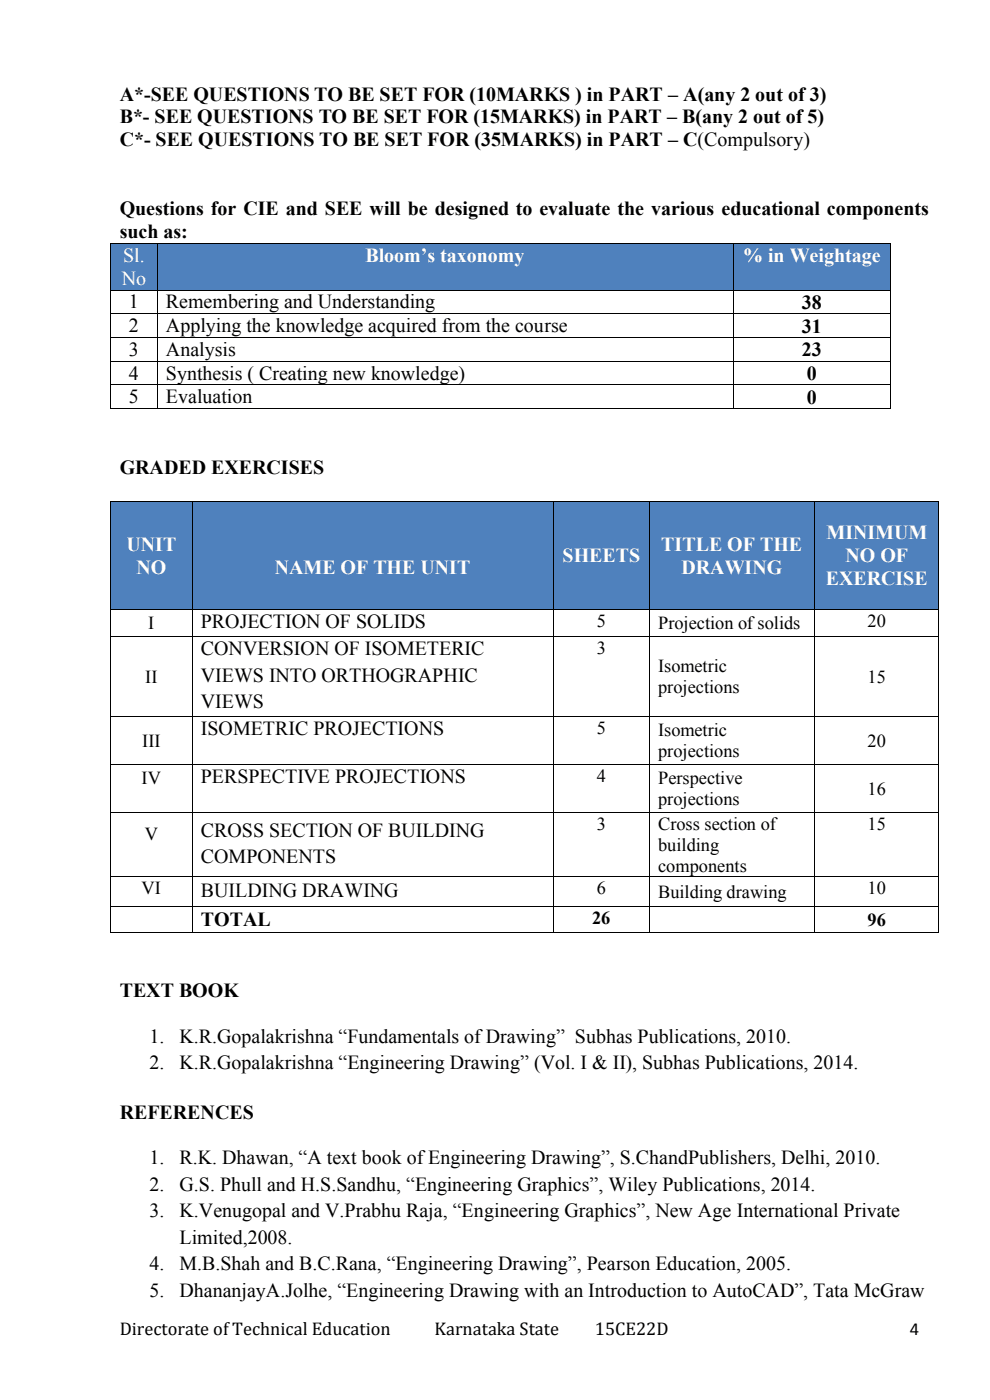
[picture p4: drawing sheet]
<svg xmlns="http://www.w3.org/2000/svg" width="210mm" height="297mm" viewBox="0 0 210 297" stroke-linecap="round" stroke-linejoin="round" font-family="sans-serif">
<defs><g id="words">
<g font-size="4.2">
<text x="25.4" y="21.4">A*-SEE QUESTIONS TO BE SET FOR (10MARKS ) in PART – A(any 2 out of 3)</text>
<text x="25.4" y="26.2">B*- SEE QUESTIONS TO BE SET FOR (15MARKS) in PART – B(any 2 out of 5)</text>
<text x="25.4" y="31">C*- SEE QUESTIONS TO BE SET FOR (35MARKS) in PART – C(Compulsory)</text>
<text x="25.4" y="45.7">Questions for CIE and SEE will be designed to evaluate the various educational components</text>
<text x="25.4" y="50.5">such as:</text>
<text x="27.3" y="65.4">1</text>
<text x="35.2" y="65.4">Remembering and Understanding</text>
<text x="170.2" y="65.5">38</text>
<text x="27.3" y="70.5">2</text>
<text x="35.2" y="70.5">Applying the knowledge acquired from the course</text>
<text x="170.2" y="70.6">31</text>
<text x="27.3" y="75.5">3</text>
<text x="35.2" y="75.5">Analysis</text>
<text x="170.2" y="75.6">23</text>
<text x="27.3" y="80.6">4</text>
<text x="35.2" y="80.6">Synthesis ( Creating new knowledge)</text>
<text x="171.2" y="80.6">0</text>
<text x="27.3" y="85.6">5</text>
<text x="35.2" y="85.6">Evaluation</text>
<text x="171.2" y="85.7">0</text>
<text x="25.4" y="100.5">GRADED EXERCISES</text>
<text x="42.6" y="133.3">PROJECTION OF SOLIDS</text>
<text x="42.6" y="139.1">CONVERSION OF ISOMETERIC</text>
<text x="42.6" y="144.7">VIEWS INTO ORTHOGRAPHIC</text>
<text x="42.6" y="150.3">VIEWS</text>
<text x="42.6" y="156">ISOMETRIC PROJECTIONS</text>
<text x="42.6" y="166.2">PERSPECTIVE PROJECTIONS</text>
<text x="42.6" y="177.6">CROSS SECTION OF BUILDING</text>
<text x="42.6" y="183.2">COMPONENTS</text>
<text x="42.6" y="190.3">BUILDING DRAWING</text>
<text x="42.6" y="196.4">TOTAL</text>
<text x="25.4" y="211.7">TEXT BOOK</text>
<text x="31.7" y="221.4">1.</text>
<text x="38.1" y="221.4">K.R.Gopalakrishna “Fundamentals of Drawing” Subhas Publications, 2010.</text>
<text x="31.7" y="226.9">2.</text>
<text x="38.1" y="226.9">K.R.Gopalakrishna “Engineering Drawing” (Vol. I &amp; II), Subhas Publications, 2014.</text>
<text x="25.4" y="237.4">REFERENCES</text>
<text x="31.7" y="247.1">1.</text>
<text x="38.1" y="247.1">R.K. Dhawan, “A text book of Engineering Drawing”, S.ChandPublishers, Delhi, 2010.</text>
<text x="31.7" y="252.8">2.</text>
<text x="38.1" y="252.8">G.S. Phull and H.S.Sandhu, “Engineering Graphics”, Wiley Publications, 2014.</text>
<text x="31.7" y="258.4">3.</text>
<text x="38.1" y="258.4">K.Venugopal and V.Prabhu Raja, “Engineering Graphics”, New Age International Private</text>
<text x="38.1" y="263.9">Limited,2008.</text>
<text x="31.7" y="269.5">4.</text>
<text x="38.1" y="269.5">M.B.Shah and B.C.Rana, “Engineering Drawing”, Pearson Education, 2005.</text>
<text x="31.7" y="275.2">5.</text>
<text x="38.1" y="275.2">DhananjayA.Jolhe, “Engineering Drawing with an Introduction to AutoCAD”, Tata McGraw</text>
</g>
<g font-size="4.2" fill="#fff">
<text x="26.1" y="55.5">Sl.</text>
<text x="77.6" y="55.6">Bloom’s taxonomy</text>
<text x="157.7" y="55.6">% in Weightage</text>
<text x="25.8" y="60.4">No</text>
<text x="26.8" y="116.9">UNIT</text>
<text x="119.4" y="119.3">SHEETS</text>
<text x="140.3" y="116.9">TITLE OF THE</text>
<text x="175.4" y="114.5">MINIMUM</text>
<text x="179.4" y="119.3">NO OF</text>
<text x="29" y="121.8">NO</text>
<text x="58.3" y="121.8">NAME OF THE UNIT</text>
<text x="144.6" y="121.8">DRAWING</text>
<text x="175.2" y="124.2">EXERCISE</text>
</g>
<g font-size="3.9">
<text x="31.5" y="133.6">I</text>
<text x="126.6" y="133">5</text>
<text x="139.7" y="133.6">Projection of solids</text>
<text x="184.1" y="133">20</text>
<text x="126.6" y="138.8">3</text>
<text x="139.7" y="142.7">Isometric</text>
<text x="30.8" y="144.9">II</text>
<text x="139.7" y="147.2">projections</text>
<text x="184.1" y="144.9">15</text>
<text x="126.6" y="155.7">5</text>
<text x="30.2" y="158.5">III</text>
<text x="139.7" y="156.3">Isometric</text>
<text x="139.7" y="160.7">projections</text>
<text x="184.1" y="158.5">20</text>
<text x="30.1" y="166.5">IV</text>
<text x="126.6" y="165.9">4</text>
<text x="139.7" y="166.5">Perspective</text>
<text x="139.7" y="170.9">projections</text>
<text x="184.1" y="168.7">16</text>
<text x="30.7" y="178.4">V</text>
<text x="126.6" y="176.1">3</text>
<text x="139.7" y="176.1">Cross section of</text>
<text x="184.1" y="176.1">15</text>
<text x="139.7" y="180.6">building</text>
<text x="139.7" y="185">components</text>
<text x="30.1" y="189.7">VI</text>
<text x="126.6" y="189.7">6</text>
<text x="139.7" y="190.5">Building drawing</text>
<text x="184.1" y="189.7">10</text>
<text x="125.6" y="196.1">26</text>
<text x="184.1" y="196.6">96</text>
<text x="25.4" y="283.3">Directorate of Technical Education</text>
<text x="92.2" y="283.3">Karnataka State</text>
<text x="126.2" y="283.3">15CE22D</text>
<text x="193.1" y="283.3">4</text>
</g>
</g></defs>
<g fill="#4f81bd">
<path d="M23.6 51.7h9.6v9.8h-9.6z" fill-rule="evenodd"/>
<path d="M25.4 51.7h6.1v4.9h-6.1z" fill-rule="evenodd"/>
<path d="M25.4 56.6h6.1v4.9h-6.1z" fill-rule="evenodd"/>
<path d="M33.4 51.7h122.1v9.8h-122.1z" fill-rule="evenodd"/>
<path d="M35.2 51.7h118.5v4.9h-118.5z" fill-rule="evenodd"/>
<path d="M155.7 51.7h33.2v9.8h-33.2z" fill-rule="evenodd"/>
<path d="M157.5 51.7h29.6v4.9h-29.6z" fill-rule="evenodd"/>
</g>
<g fill="#000">
<path d="M23.4 51.5h.2v.2h-.2z" fill-rule="evenodd"/>
<path d="M23.4 51.5h.2v.2h-.2z" fill-rule="evenodd"/>
<path d="M33.3 51.5h.1v.2h-.1z" fill-rule="evenodd"/>
<path d="M155.5 51.5h.2v.2h-.2z" fill-rule="evenodd"/>
<path d="M188.9 51.5h.2v.2h-.2z" fill-rule="evenodd"/>
<path d="M188.9 51.5h.2v.2h-.2z" fill-rule="evenodd"/>
<path d="M23.4 61.5h.2v.1h-.2z" fill-rule="evenodd"/>
<path d="M23.4 66.5h.2v.2h-.2z" fill-rule="evenodd"/>
<path d="M23.4 71.5h.2v.2h-.2z" fill-rule="evenodd"/>
<path d="M23.4 76.6h.2v.2h-.2z" fill-rule="evenodd"/>
<path d="M33.3 61.5h.1v.1h-.1z" fill-rule="evenodd"/>
<path d="M33.3 66.5h.1v.2h-.1z" fill-rule="evenodd"/>
<path d="M33.3 71.5h.1v.2h-.1z" fill-rule="evenodd"/>
<path d="M33.3 76.6h.1v.2h-.1z" fill-rule="evenodd"/>
<path d="M155.5 61.5h.2v.1h-.2z" fill-rule="evenodd"/>
<path d="M155.5 66.5h.2v.2h-.2z" fill-rule="evenodd"/>
<path d="M155.5 71.5h.2v.2h-.2z" fill-rule="evenodd"/>
<path d="M155.5 76.6h.2v.2h-.2z" fill-rule="evenodd"/>
<path d="M188.9 61.5h.2v.1h-.2z" fill-rule="evenodd"/>
<path d="M188.9 66.5h.2v.2h-.2z" fill-rule="evenodd"/>
<path d="M188.9 71.5h.2v.2h-.2z" fill-rule="evenodd"/>
<path d="M188.9 76.6h.2v.2h-.2z" fill-rule="evenodd"/>
<path d="M23.4 81.6h.2v.2h-.2z" fill-rule="evenodd"/>
<path d="M23.4 86.7h.2v.2h-.2z" fill-rule="evenodd"/>
<path d="M23.4 86.7h.2v.2h-.2z" fill-rule="evenodd"/>
<path d="M33.3 81.6h.1v.2h-.1z" fill-rule="evenodd"/>
<path d="M33.3 86.7h.1v.2h-.1z" fill-rule="evenodd"/>
<path d="M155.5 81.6h.2v.2h-.2z" fill-rule="evenodd"/>
<path d="M155.5 86.7h.2v.2h-.2z" fill-rule="evenodd"/>
<path d="M188.9 81.6h.2v.2h-.2z" fill-rule="evenodd"/>
<path d="M188.9 86.7h.2v.2h-.2z" fill-rule="evenodd"/>
<path d="M188.9 86.7h.2v.2h-.2z" fill-rule="evenodd"/>
</g>
<g fill="none" stroke="#000" stroke-width=".21">
<path d="M23.5 51.7v9.8M23.6 51.6h9.7M33.4 51.7v9.8M33.4 51.6h122.1M155.6 51.7v9.8M155.7 51.6h33.2M189 51.7v9.8M23.5 61.6v4.9M23.5 66.7v4.8M23.5 71.7v4.9M23.5 76.8v4.8M23.6 61.6h9.7"/>
<path d="M23.6 66.6h9.7M23.6 71.6h9.7M23.6 76.7h9.7M33.4 61.6v4.9M33.4 66.7v4.8M33.4 71.7v4.9M33.4 76.8v4.8M33.4 61.6h122.1M33.4 66.6h122.1M33.4 71.6h122.1M33.4 76.7h122.1M155.6 61.6v4.9"/>
<path d="M155.6 66.7v4.8M155.6 71.7v4.9M155.6 76.8v4.8M155.7 61.6h33.2M155.7 66.6h33.2M155.7 71.6h33.2M155.7 76.7h33.2M189 61.6v4.9M189 66.7v4.8M189 71.7v4.9M189 76.8v4.8M23.5 81.8v4.9"/>
<path d="M23.6 81.7h9.7M23.6 86.8h9.7M33.4 81.8v4.9M33.4 81.7h122.1M33.4 86.8h122.1M155.6 81.8v4.9M155.7 81.7h33.2M155.7 86.8h33.2M189 81.8v4.9"/>
</g>
<g fill="#4f81bd">
<path d="M23.6 106.5h17v22.8h-17z" fill-rule="evenodd"/>
<path d="M25.4 113h13.5v4.9h-13.5z" fill-rule="evenodd"/>
<path d="M25.4 117.9h13.5v4.9h-13.5z" fill-rule="evenodd"/>
<path d="M40.9 106.5h76.5v22.8h-76.5z" fill-rule="evenodd"/>
<path d="M42.6 113h73v4.9h-73z" fill-rule="evenodd"/>
<path d="M42.6 117.9h73v4.9h-73z" fill-rule="evenodd"/>
<path d="M117.6 106.5h20.1v22.8h-20.1z" fill-rule="evenodd"/>
<path d="M119.4 115.4h16.4v4.9h-16.4z" fill-rule="evenodd"/>
<path d="M137.8 106.5h35v22.8h-35z" fill-rule="evenodd"/>
<path d="M139.7 113h31.3v4.9h-31.3z" fill-rule="evenodd"/>
<path d="M139.7 117.9h31.3v4.9h-31.3z" fill-rule="evenodd"/>
<path d="M173 106.5h26.1v22.8h-26.1z" fill-rule="evenodd"/>
<path d="M174.8 110.6h22.5v4.8h-22.5z" fill-rule="evenodd"/>
<path d="M174.8 115.4h22.5v4.9h-22.5z" fill-rule="evenodd"/>
<path d="M174.8 120.3h22.5v4.9h-22.5z" fill-rule="evenodd"/>
</g>
<g fill="#000">
<path d="M23.4 106.3h.2v.2h-.2z" fill-rule="evenodd"/>
<path d="M23.4 106.3h.2v.2h-.2z" fill-rule="evenodd"/>
<path d="M40.7 106.3h.2v.2h-.2z" fill-rule="evenodd"/>
<path d="M117.4 106.3h.2v.2h-.2z" fill-rule="evenodd"/>
<path d="M137.7 106.3h.1v.2h-.1z" fill-rule="evenodd"/>
<path d="M172.8 106.3h.2v.2h-.2z" fill-rule="evenodd"/>
<path d="M199.1 106.3h.2v.2h-.2z" fill-rule="evenodd"/>
<path d="M199.1 106.3h.2v.2h-.2z" fill-rule="evenodd"/>
<path d="M23.4 129.3h.2v.2h-.2z" fill-rule="evenodd"/>
<path d="M23.4 135h.2v.2h-.2z" fill-rule="evenodd"/>
<path d="M40.7 129.3h.2v.2h-.2z" fill-rule="evenodd"/>
<path d="M40.7 135h.2v.2h-.2z" fill-rule="evenodd"/>
<path d="M117.4 129.3h.2v.2h-.2z" fill-rule="evenodd"/>
<path d="M117.4 135h.2v.2h-.2z" fill-rule="evenodd"/>
<path d="M137.7 129.3h.1v.2h-.1z" fill-rule="evenodd"/>
<path d="M137.7 135h.1v.2h-.1z" fill-rule="evenodd"/>
<path d="M172.8 129.3h.2v.2h-.2z" fill-rule="evenodd"/>
<path d="M172.8 135h.2v.2h-.2z" fill-rule="evenodd"/>
<path d="M199.1 129.3h.2v.2h-.2z" fill-rule="evenodd"/>
<path d="M199.1 135h.2v.2h-.2z" fill-rule="evenodd"/>
<path d="M23.4 152h.2v.2h-.2z" fill-rule="evenodd"/>
<path d="M40.7 152h.2v.2h-.2z" fill-rule="evenodd"/>
<path d="M117.4 152h.2v.2h-.2z" fill-rule="evenodd"/>
<path d="M137.7 152h.1v.2h-.1z" fill-rule="evenodd"/>
<path d="M172.8 152h.2v.2h-.2z" fill-rule="evenodd"/>
<path d="M199.1 152h.2v.2h-.2z" fill-rule="evenodd"/>
<path d="M23.4 162.2h.2v.2h-.2z" fill-rule="evenodd"/>
<path d="M23.4 172.4h.2v.2h-.2z" fill-rule="evenodd"/>
<path d="M40.7 162.2h.2v.2h-.2z" fill-rule="evenodd"/>
<path d="M40.7 172.4h.2v.2h-.2z" fill-rule="evenodd"/>
<path d="M117.4 162.2h.2v.2h-.2z" fill-rule="evenodd"/>
<path d="M117.4 172.4h.2v.2h-.2z" fill-rule="evenodd"/>
<path d="M137.7 162.2h.1v.2h-.1z" fill-rule="evenodd"/>
<path d="M137.7 172.4h.1v.2h-.1z" fill-rule="evenodd"/>
<path d="M172.8 162.2h.2v.2h-.2z" fill-rule="evenodd"/>
<path d="M172.8 172.4h.2v.2h-.2z" fill-rule="evenodd"/>
<path d="M199.1 162.2h.2v.2h-.2z" fill-rule="evenodd"/>
<path d="M199.1 172.4h.2v.2h-.2z" fill-rule="evenodd"/>
<path d="M23.4 186h.2v.2h-.2z" fill-rule="evenodd"/>
<path d="M23.4 192.4h.2v.1h-.2z" fill-rule="evenodd"/>
<path d="M23.4 197.9h.2v.1h-.2z" fill-rule="evenodd"/>
<path d="M23.4 197.9h.2v.1h-.2z" fill-rule="evenodd"/>
<path d="M40.7 186h.2v.2h-.2z" fill-rule="evenodd"/>
<path d="M40.7 192.4h.2v.1h-.2z" fill-rule="evenodd"/>
<path d="M40.7 197.9h.2v.1h-.2z" fill-rule="evenodd"/>
<path d="M117.4 186h.2v.2h-.2z" fill-rule="evenodd"/>
<path d="M117.4 192.4h.2v.1h-.2z" fill-rule="evenodd"/>
<path d="M117.4 197.9h.2v.1h-.2z" fill-rule="evenodd"/>
<path d="M137.7 186h.1v.2h-.1z" fill-rule="evenodd"/>
<path d="M137.7 192.4h.1v.1h-.1z" fill-rule="evenodd"/>
<path d="M137.7 197.9h.1v.1h-.1z" fill-rule="evenodd"/>
<path d="M172.8 186h.2v.2h-.2z" fill-rule="evenodd"/>
<path d="M172.8 192.4h.2v.1h-.2z" fill-rule="evenodd"/>
<path d="M172.8 197.9h.2v.1h-.2z" fill-rule="evenodd"/>
<path d="M199.1 186h.2v.2h-.2z" fill-rule="evenodd"/>
<path d="M199.1 192.4h.2v.1h-.2z" fill-rule="evenodd"/>
<path d="M199.1 197.9h.2v.1h-.2z" fill-rule="evenodd"/>
<path d="M199.1 197.9h.2v.1h-.2z" fill-rule="evenodd"/>
</g>
<g fill="none" stroke="#000" stroke-width=".21">
<path d="M23.5 106.5v22.8M23.6 106.4h17.1M40.8 106.5v22.8M40.9 106.4h76.5M117.5 106.5v22.8M117.6 106.4h20.1M137.8 106.5v22.8M137.8 106.4h35M172.9 106.5v22.8M173 106.4h26.1M199.2 106.5v22.8M23.5 129.5v5.5"/>
<path d="M23.5 135.2v16.8M23.6 129.4h17.1M23.6 135.1h17.1M40.8 129.5v5.5M40.8 135.2v16.8M40.9 129.4h76.5M40.9 135.1h76.5M117.5 129.5v5.5M117.5 135.2v16.8M117.6 129.4h20.1M117.6 135.1h20.1M137.8 129.5v5.5"/>
<path d="M137.8 135.2v16.8M137.8 129.4h35M137.8 135.1h35M172.9 129.5v5.5M172.9 135.2v16.8M173 129.4h26.1M173 135.1h26.1M199.2 129.5v5.5M199.2 135.2v16.8M23.5 152.2v10M23.6 152.1h17.1M40.8 152.2v10"/>
<path d="M40.9 152.1h76.5M117.5 152.2v10M117.6 152.1h20.1M137.8 152.2v10M137.8 152.1h35M172.9 152.2v10M173 152.1h26.1M199.2 152.2v10M23.5 162.4v10M23.5 172.6v13.4M23.6 162.3h17.1M23.6 172.5h17.1"/>
<path d="M40.8 162.4v10M40.8 172.6v13.4M40.9 162.3h76.5M40.9 172.5h76.5M117.5 162.4v10M117.5 172.6v13.4M117.6 162.3h20.1M117.6 172.5h20.1M137.8 162.4v10M137.8 172.6v13.4M137.8 162.3h35M137.8 172.5h35"/>
<path d="M172.9 162.4v10M172.9 172.6v13.4M173 162.3h26.1M173 172.5h26.1M199.2 162.4v10M199.2 172.6v13.4M23.5 186.2v6.2M23.5 192.5v5.4M23.6 186.1h17.1M23.6 192.4h17.1M23.6 198h17.1M40.8 186.2v6.2"/>
<path d="M40.8 192.5v5.4M40.9 186.1h76.5M40.9 192.4h76.5M40.9 198h76.5M117.5 186.2v6.2M117.5 192.5v5.4M117.6 186.1h20.1M117.6 192.4h20.1M117.6 198h20.1M137.8 186.2v6.2M137.8 192.5v5.4M137.8 186.1h35"/>
<path d="M137.8 192.4h35M137.8 198h35M172.9 186.2v6.2M172.9 192.5v5.4M173 186.1h26.1M173 192.4h26.1M173 198h26.1M199.2 186.2v6.2M199.2 192.5v5.4"/>
</g>
<use href="#words"/>
</svg>
